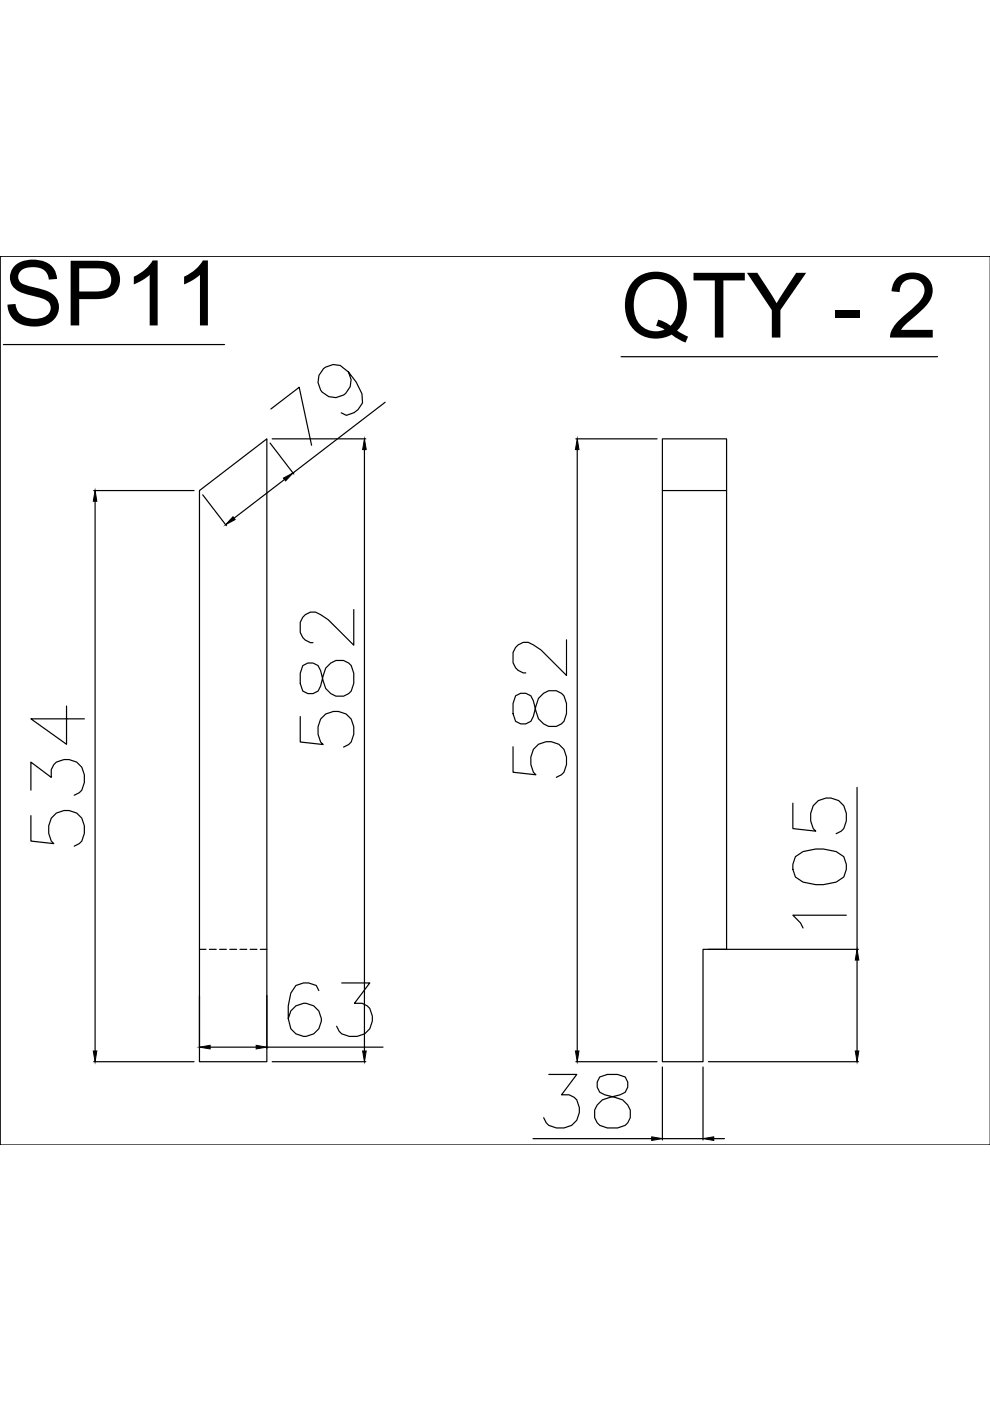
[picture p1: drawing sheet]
<svg xmlns="http://www.w3.org/2000/svg" width="210mm" height="297mm" viewBox="0 0 210 297" stroke-linecap="round" stroke-linejoin="round" font-family="sans-serif">
<defs><g id="words">
<g font-size="19.2">
<text x=".7" y="69">SP11</text>
<text x="131.7" y="71.6">QTY - 2</text>
</g>
</g></defs>
<!-- layer: 0 -->
<g fill="none" stroke="#000" stroke-width=".25">
<path d="M0 54.3h.1M0 54.3v188.5h210M0 54.3v188.5M0 54.3h210M.7 73.1h46.9M73.9 78.9a3.5 3.5 0 0 1-2 5.3 3.5 3.5 0 0 1-4.5-3.5 3.5 3.5 0 0 1 4.7-3.2l1.8 1.4 1.6 2.1 1.2 2.5 .2 1.9-1 1.4-.8 .7-1.7 .6-1-.6M131.7 75.6h67.1M57.3 93.9l5 6.6M57.4 86.7l6-4.6 2.7 12.3M57.7 93h19.9M77.3 95.3v127.5M81.7 85.3l-19.6 15"/>
<path d="M122.1 93h17.2M122.4 95.3v127.5M140.4 93h13.7v108.3h-5v23.8h-8.7zM19.9 104h21.2M20.2 106.3v116.5M42.3 104l14.3-11v132.1h-14.3zM43 104.9l5 6.6M60.3 101.7l-10.7 8.2M140.4 104h13.7M75 129.2v7.6l-5.4-5.4-1.6-1.1a2.69 2.69 0 0 0-4.3 1.6v2.2a2.81 2.81 0 0 0 2.7 2.2M120.1 135.7v7.5l-5.4-5.4-1.6-1.1a2.69 2.69 0 0 0-4.3 1.7v2.1a2.81 2.81 0 0 0 2.7 2.2M14.1 149.7v8.1l-7.5-5.4h11.3"/>
<path d="M63.7 151.9v5.4l4.8 .6a4.4 4.4 0 0 1 .6-6.5 3.9 3.9 0 0 1 4.4 .1 3.9 3.9 0 0 1 1.5 4.2l-.5 1.6-.6 .6-1.1 .5M64.2 141.1l-.5 1.6v2.2l.5 1.6a2.29 2.29 0 0 0 3.8-1.1l.5-2.1a3.4 3.4 0 0 1 2.3-3.1 3.4 3.4 0 0 1 3.7 .9l.5 1.6v2.2a2.98 2.98 0 0 1-1.8 2.6 2.98 2.98 0 0 1-3.1-.4l-1-1.1-1.1-3.8a2.29 2.29 0 0 0-3.8-1.1zM108.8 158.3v5.4l4.8 .6a4.4 4.4 0 0 1 .6-6.5 3.9 3.9 0 0 1 4.4 .1 3.9 3.9 0 0 1 1.5 4.2l-.5 1.6-.6 .6-1 .5M109.3 147.5l-.5 1.6v2.2l.5 1.6a2.29 2.29 0 0 0 3.8-1l.5-2.2a3.4 3.4 0 0 1 2.3-3.1 3.4 3.4 0 0 1 3.7 .9l.5 1.6v2.2a2.97 2.97 0 0 1-1.8 2.6 2.97 2.97 0 0 1-3-.4l-1.1-1.1-1.1-3.8a2.29 2.29 0 0 0-3.8-1.1zM6.6 172.9v5.4l4.8 .6a4.4 4.4 0 0 1 .5-6.5 3.9 3.9 0 0 1 4.5 .1 3.9 3.9 0 0 1 1.5 4.2l-.6 1.6-.5 .6-1.1 .5M6.6 167.5v-5.9l4.3 3.2a3.1 3.1 0 0 1 3.7-3.8 3.8 3.8 0 0 1 3.3 4.9l-.6 1.6-.5 .6-1.1 .5M168.1 170.3v5.4l4.9 .5a4.4 4.4 0 0 1 .5-6.5 3.9 3.9 0 0 1 4.5 .1 3.9 3.9 0 0 1 1.4 4.3l-.5 1.6-.5 .5-1.1 .6M181.7 166.9v34.4M168.6 181.6l1.7-1.1 2.7-.5h1.6l2.7 .5 1.6 1.1 .5 1.6v1.1l-.5 1.6-1.6 1.1-2.7 .6h-1.6l-2.7-.6-1.7-1.1-.5-1.6v-1.1zM179.4 194h-11.3l1.6 1.7 .6 1.1M42.3 211.1v11.2M56.6 211.1v11.2"/>
<path d="M67.6 210l-.5-1.1-1.7-.5h-1l-1.7 .5-1 1.7-.6 2.7v2.7l.6 2.1a3.5 3.5 0 0 0 5.6 .4 3.5 3.5 0 0 0-1.3-5.5 3.5 3.5 0 0 0-4.9 3M72.5 208.4h5.9l-3.2 4.3a3.1 3.1 0 0 1 3.7 3.8 3.8 3.8 0 0 1-4.8 3.2l-1.6-.5-.6-.5-.5-1.1M150.2 201.3h31.8M181.7 203.6v19.2M19.9 225.1h21.2M44.6 222h9.7M56.6 222h24.6M57.7 225.1h19.9M116.4 227.8h5.9l-3.2 4.3a3.1 3.1 0 0 1 3.7 3.8 3.8 3.8 0 0 1-4.8 3.2l-1.6-.5-.6-.5-.5-1.1M122.1 225.1h17.2M127.2 228.3a2.29 2.29 0 0 0 1 3.8l2.2 .6a3.4 3.4 0 0 1 3.1 2.2 3.4 3.4 0 0 1-.9 3.7l-1.7 .5h-2.1a2.98 2.98 0 0 1-2.6-1.7 2.98 2.98 0 0 1 .4-3.1l1.1-1.1 3.8-1.1a2.29 2.29 0 0 0 1.1-3.8l-1.7-.5h-2.1zM140.4 226.2v15.5"/>
<path d="M149.1 226.2v15.5M150.2 225.1h31.8M113 241.4h25.2M140.4 241.4h8.7M151.3 241.4h2.3"/>
</g>
<!-- layer: HIDDEN -->
<path d="M42.3 201.3h1.4M44.4 201.3h1.4M46.6 201.3h1.4M48.7 201.3h1.5M50.9 201.3h1.4M53 201.3h1.5M55.2 201.3h1.4" fill="none" stroke="#000" stroke-width=".25"/>
<!-- layer: 0 -->
<g fill="#000" stroke="#000" stroke-width=".21">
<path d="M77.3 93l.3 2.3h-.7zM122.4 93l.4 2.3h-.8zM20.2 104l.3 2.3h-.7zM49.4 109.6l.5 .6-2.1 1zM60.1 101.4l2-1.1-1.5 1.7zM181.7 201.3l.4 2.3h-.8zM19.8 222.8h.7l-.3 2.3zM42.3 222l2.3-.4v.8zM54.3 221.6l2.3 .4-2.3 .4zM76.9 222.8h.7l-.3 2.3zM122 222.8h.8l-.4 2.3zM181.3 222.8h.8l-.4 2.3z"/>
<path d="M138.2 241l2.2 .4-2.2 .4zM149.1 241.4l2.2-.4v.8z"/>
</g>
<use href="#words"/>
</svg>
